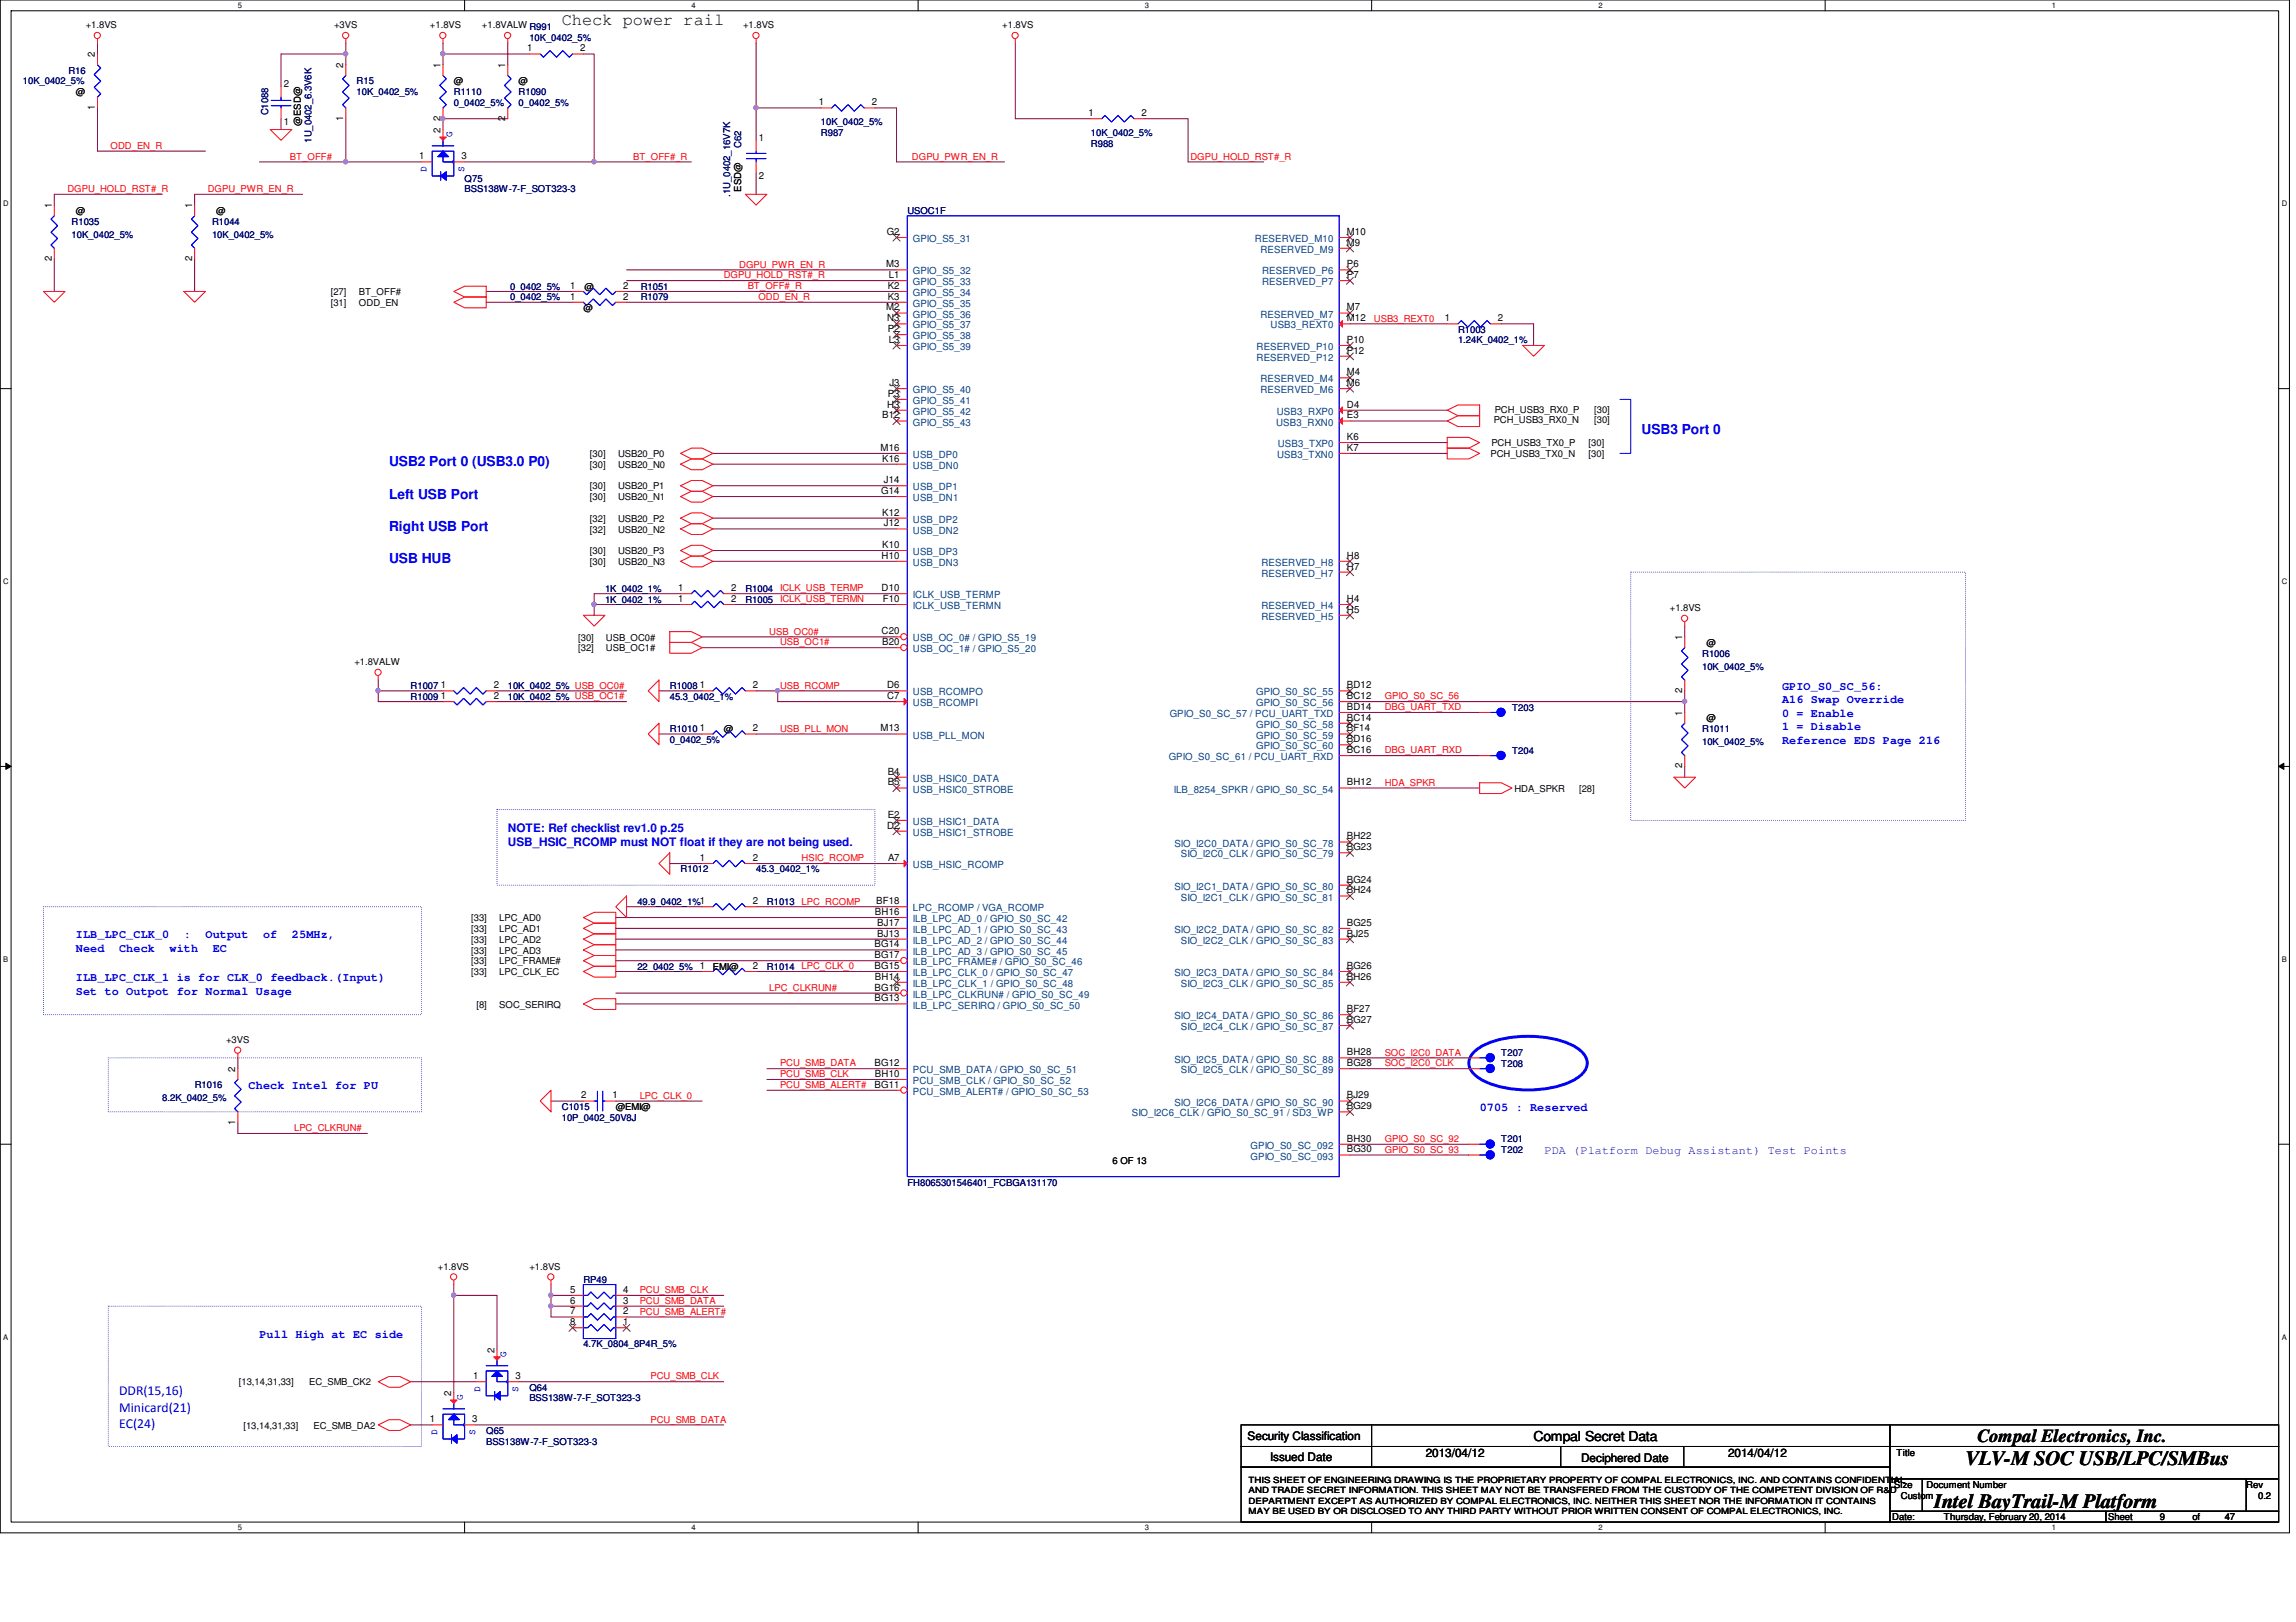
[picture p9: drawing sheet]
<svg xmlns="http://www.w3.org/2000/svg" width="297mm" height="210mm" viewBox="0 0 297 210" stroke-linecap="round" stroke-linejoin="round" font-family="sans-serif">
<defs><g id="words">
<g font-size="2.6">
<text x="254.3" y="189.6">VLV-M SOC USB/LPC/SMBus</text>
<text x="250.2" y="195.2">Intel BayTrail-M Platform</text>
</g>
<text font-size="2.4" x="255.8" y="186.6">Compal Electronics, Inc.</text>
<text font-size="2.2" x="72.7" y="3.2">Check power rail</text>
<g font-size="1.8" fill="#00f">
<text x="212.4" y="56.1">USB3 Port 0</text>
<text x="50.3" y="60.3">USB2 Port 0 (USB3.0 P0)</text>
<text x="50.3" y="64.5">Left USB Port</text>
<text x="50.3" y="68.7">Right USB Port</text>
<text x="50.3" y="72.9">USB HUB</text>
<text x="15.4" y="180.5">DDR(15,16)</text>
<text x="15.4" y="182.7">Minicard(21)</text>
<text x="15.4" y="184.8">EC(24)</text>
</g>
<text font-size="1.8" x="198.4" y="186.4">Compal Secret Data</text>
<g font-size="1.5" fill="#00f">
<text x="230.5" y="89.3">GPIO_S0_SC_56:</text>
<text x="230.5" y="91">A16 Swap Override</text>
<text x="230.5" y="92.8">0 = Enable</text>
<text x="230.5" y="94.5">1 = Disable</text>
<text x="230.5" y="96.2">Reference EDS Page 216</text>
<text x="65.7" y="107.6">NOTE: Ref checklist rev1.0 p.25</text>
<text x="65.7" y="109.5">USB_HSIC_RCOMP must NOT float if they are not being used.</text>
<text x="9.8" y="121.4">ILB_LPC_CLK_0</text>
<text x="9.8" y="123.1">Need</text>
<text x="15.4" y="123.1">Check</text>
<text x="21.9" y="123.1">with</text>
<text x="23.8" y="121.4">:</text>
<text x="26.6" y="121.4">Output</text>
<text x="27.5" y="123.1">EC</text>
<text x="34" y="121.4">of</text>
<text x="37.8" y="121.4">25MHz,</text>
<text x="9.8" y="127">ILB_LPC_CLK_1 is for CLK_0 feedback.(Input)</text>
<text x="9.8" y="128.7">Set to Outpot for Normal Usage</text>
<text x="32.2" y="141">Check Intel for PU</text>
<text x="191.4" y="143.8">0705 : Reserved</text>
<text x="199.8" y="149.3">PDA (Platform Debug Assistant) Test Points</text>
<text x="33.6" y="173.1">Pull High at EC side</text>
</g>
<g font-size="1.5">
<text x="161.4" y="186.4">Security Classification</text>
<text x="164.3" y="189">Issued Date</text>
<text x="184.4" y="188.6">2013/04/12</text>
<text x="204.6" y="189.1">Deciphered Date</text>
<text x="223.6" y="188.6">2014/04/12</text>
</g>
<g font-size="1.3">
<text x="12.3" y="7.4" transform="rotate(-90 12.3 7.4)">2</text>
<text x="36.7" y="11.3">2</text>
<text x="44.4" y="8.8" transform="rotate(-90 44.4 8.8)">2</text>
<text x="57" y="8.8" transform="rotate(-90 57 8.8)">1</text>
<text x="65.4" y="8.8" transform="rotate(-90 65.4 8.8)">1</text>
<text x="68.2" y="6.6">1</text>
<text x="75.1" y="6.6">2</text>
<text x="12.3" y="14.2" transform="rotate(-90 12.3 14.2)">1</text>
<text x="36.7" y="16.1">1</text>
<text x="44.4" y="15.6" transform="rotate(-90 44.4 15.6)">1</text>
<text x="57" y="17.2" transform="rotate(-90 57 17.2)">2</text>
<text x="57" y="15.6" transform="rotate(-90 57 15.6)">2</text>
<text x="65.4" y="15.6" transform="rotate(-90 65.4 15.6)">2</text>
<text x="105.9" y="13.6">1</text>
<text x="112.8" y="13.6">2</text>
<text x="140.8" y="15">1</text>
<text x="147.7" y="15">2</text>
<text x="54.2" y="20.6">1</text>
<text x="59.7" y="20.6">3</text>
<text x="98.2" y="18.3">1</text>
<text x="98.2" y="23.1">2</text>
<text x="6.7" y="27" transform="rotate(-90 6.7 27)">1</text>
<text x="24.8" y="27" transform="rotate(-90 24.8 27)">1</text>
<text x="6.7" y="33.8" transform="rotate(-90 6.7 33.8)">2</text>
<text x="24.8" y="33.8" transform="rotate(-90 24.8 33.8)">2</text>
<text x="114.6" y="34.6">M3</text>
<text x="114.7" y="30.4">G2</text>
<text x="115" y="36">L1</text>
<text x="174.2" y="30.4">M10</text>
<text x="174.2" y="31.8">M9</text>
<text x="174.2" y="34.6">P6</text>
<text x="174.2" y="36">P7</text>
<text x="73.8" y="37.4">1</text>
<text x="73.8" y="38.8">1</text>
<text x="80.6" y="37.4">2</text>
<text x="80.6" y="38.8">2</text>
<text x="114.6" y="40.2">M2</text>
<text x="114.8" y="41.6">N3</text>
<text x="114.8" y="37.4">K2</text>
<text x="114.8" y="38.8">K3</text>
<text x="174.2" y="41.6">M12</text>
<text x="174.2" y="40.2">M7</text>
<text x="186.9" y="41.6">1</text>
<text x="193.8" y="41.6">2</text>
<text x="114.8" y="43">P2</text>
<text x="115" y="44.4">L3</text>
<text x="174.2" y="44.4">P10</text>
<text x="174.2" y="45.8">P12</text>
<text x="114.8" y="52.7">H3</text>
<text x="114.8" y="51.4">P3</text>
<text x="115.1" y="50">J3</text>
<text x="174.2" y="52.7">D4</text>
<text x="174.2" y="48.6">M4</text>
<text x="174.2" y="50">M6</text>
<text x="113.9" y="58.3">M16</text>
<text x="114.1" y="59.7">K16</text>
<text x="114.1" y="54.1">B12</text>
<text x="174.2" y="58.3">K7</text>
<text x="174.2" y="54.1">E3</text>
<text x="174.2" y="56.9">K6</text>
<text x="114" y="63.9">G14</text>
<text x="114.3" y="62.5">J14</text>
<text x="114.1" y="66.7">K12</text>
<text x="114.1" y="70.9">K10</text>
<text x="114.3" y="68.1">J12</text>
<text x="87.8" y="76.5">1</text>
<text x="87.8" y="77.9">1</text>
<text x="94.6" y="76.5">2</text>
<text x="94.6" y="77.9">2</text>
<text x="114" y="76.5">D10</text>
<text x="114" y="72.3">H10</text>
<text x="114.2" y="77.9">F10</text>
<text x="174.2" y="73.7">H7</text>
<text x="174.2" y="72.3">H8</text>
<text x="174.2" y="77.9">H4</text>
<text x="114" y="82.1">C20</text>
<text x="114.1" y="83.5">B20</text>
<text x="174.2" y="79.3">H5</text>
<text x="217.6" y="82.8" transform="rotate(-90 217.6 82.8)">1</text>
<text x="57" y="89.1">1</text>
<text x="63.9" y="89.1">2</text>
<text x="90.5" y="89.1">1</text>
<text x="97.4" y="89.1">2</text>
<text x="114.8" y="89.1">D6</text>
<text x="174.2" y="89.1">BD12</text>
<text x="217.6" y="89.7" transform="rotate(-90 217.6 89.7)">2</text>
<text x="57" y="90.5">1</text>
<text x="63.9" y="90.5">2</text>
<text x="90.5" y="94.7">1</text>
<text x="97.4" y="94.7">2</text>
<text x="113.9" y="94.7">M13</text>
<text x="114.8" y="90.5">C7</text>
<text x="174.2" y="91.9">BD14</text>
<text x="174.2" y="90.5">BC12</text>
<text x="174.2" y="93.3">BC14</text>
<text x="174.2" y="94.7">BF14</text>
<text x="217.6" y="92.6" transform="rotate(-90 217.6 92.6)">1</text>
<text x="114.8" y="101.6">B5</text>
<text x="114.8" y="100.2">B4</text>
<text x="174.2" y="97.5">BC16</text>
<text x="174.2" y="101.6">BH12</text>
<text x="174.2" y="96.1">BD16</text>
<text x="217.6" y="99.4" transform="rotate(-90 217.6 99.4)">2</text>
<text x="114.8" y="107.2">D2</text>
<text x="114.8" y="105.8">E2</text>
<text x="90.5" y="111.4">1</text>
<text x="97.4" y="111.4">2</text>
<text x="114.9" y="111.4">A7</text>
<text x="174.2" y="110">BG23</text>
<text x="174.2" y="108.6">BH22</text>
<text x="97.4" y="117">2</text>
<text x="113.2" y="118.4">BH16</text>
<text x="113.4" y="117">BF18</text>
<text x="113.5" y="119.8">BJ17</text>
<text x="174.2" y="115.6">BH24</text>
<text x="174.2" y="114.2">BG24</text>
<text x="174.2" y="119.8">BG25</text>
<text x="90.5" y="125.4">1</text>
<text x="97.4" y="125.4">2</text>
<text x="113.2" y="125.4">BG15</text>
<text x="113.2" y="122.6">BG14</text>
<text x="113.2" y="124">BG17</text>
<text x="113.5" y="121.2">BJ13</text>
<text x="174.2" y="121.2">BJ25</text>
<text x="174.2" y="125.4">BG26</text>
<text x="113.2" y="129.6">BG13</text>
<text x="113.2" y="128.2">BG16</text>
<text x="113.2" y="126.8">BH14</text>
<text x="174.2" y="131">BF27</text>
<text x="174.2" y="126.8">BH26</text>
<text x="113.2" y="138">BG12</text>
<text x="174.2" y="136.6">BH28</text>
<text x="174.2" y="138">BG28</text>
<text x="174.2" y="132.4">BG27</text>
<text x="30.4" y="138.7" transform="rotate(-90 30.4 138.7)">2</text>
<text x="75.2" y="142.2">2</text>
<text x="79.2" y="142.2">1</text>
<text x="113.2" y="140.8">BG11</text>
<text x="113.2" y="139.4">BH10</text>
<text x="174.2" y="143.6">BG29</text>
<text x="174.2" y="142.2">BJ29</text>
<text x="30.4" y="145.5" transform="rotate(-90 30.4 145.5)">1</text>
<text x="174.2" y="147.7">BH30</text>
<text x="174.2" y="149.1">BG30</text>
<text x="73.8" y="167.3">5</text>
<text x="80.6" y="167.3">4</text>
<text x="73.8" y="171.5">8</text>
<text x="73.8" y="170.1">7</text>
<text x="73.8" y="168.7">6</text>
<text x="80.6" y="171.5">1</text>
<text x="80.6" y="170.1">2</text>
<text x="80.6" y="168.7">3</text>
<text x="61.2" y="178.5">1</text>
<text x="64" y="175" transform="rotate(-90 64 175)">2</text>
<text x="66.7" y="178.5">3</text>
<text x="55.6" y="184.1">1</text>
<text x="58.4" y="180.6" transform="rotate(-90 58.4 180.6)">2</text>
<text x="61.1" y="184.1">3</text>
</g>
<g font-size="1.3" fill="#004080">
<text x="118.1" y="31.3">GPIO_S5_31</text>
<text x="118.1" y="35.5">GPIO_S5_32</text>
<text x="162.3" y="31.3">RESERVED_M10</text>
<text x="163.1" y="32.7">RESERVED_M9</text>
<text x="163.3" y="35.5">RESERVED_P6</text>
<text x="118.1" y="36.9">GPIO_S5_33</text>
<text x="118.1" y="38.3">GPIO_S5_34</text>
<text x="118.1" y="39.7">GPIO_S5_35</text>
<text x="118.1" y="41.1">GPIO_S5_36</text>
<text x="163.1" y="41.1">RESERVED_M7</text>
<text x="163.3" y="36.9">RESERVED_P7</text>
<text x="118.1" y="42.5">GPIO_S5_37</text>
<text x="118.1" y="43.9">GPIO_S5_38</text>
<text x="118.1" y="45.3">GPIO_S5_39</text>
<text x="162.6" y="45.3">RESERVED_P10</text>
<text x="162.6" y="46.7">RESERVED_P12</text>
<text x="164.4" y="42.5">USB3_REXT0</text>
<text x="118.1" y="50.9">GPIO_S5_40</text>
<text x="118.1" y="52.3">GPIO_S5_41</text>
<text x="118.1" y="53.7">GPIO_S5_42</text>
<text x="163.1" y="49.5">RESERVED_M4</text>
<text x="163.1" y="50.9">RESERVED_M6</text>
<text x="165.2" y="53.7">USB3_RXP0</text>
<text x="118.1" y="59.3">USB_DP0</text>
<text x="118.1" y="55.1">GPIO_S5_43</text>
<text x="165.1" y="55.1">USB3_RXN0</text>
<text x="165.2" y="59.3">USB3_TXN0</text>
<text x="165.3" y="57.9">USB3_TXP0</text>
<text x="118.1" y="60.7">USB_DN0</text>
<text x="118.1" y="64.9">USB_DN1</text>
<text x="118.1" y="63.5">USB_DP1</text>
<text x="118.1" y="69">USB_DN2</text>
<text x="118.1" y="67.6">USB_DP2</text>
<text x="118.1" y="71.8">USB_DP3</text>
<text x="118.1" y="77.4">ICLK_USB_TERMP</text>
<text x="118.1" y="73.2">USB_DN3</text>
<text x="163.2" y="74.6">RESERVED_H7</text>
<text x="163.2" y="73.2">RESERVED_H8</text>
<text x="118.1" y="83">USB_OC_0# / GPIO_S5_19</text>
<text x="118.1" y="78.8">ICLK_USB_TERMN</text>
<text x="163.2" y="78.8">RESERVED_H4</text>
<text x="163.2" y="80.2">RESERVED_H5</text>
<text x="118.1" y="84.4">USB_OC_1# / GPIO_S5_20</text>
<text x="118.1" y="95.6">USB_PLL_MON</text>
<text x="118.1" y="90">USB_RCOMPO</text>
<text x="118.1" y="91.4">USB_RCOMPI</text>
<text x="151.3" y="92.8">GPIO_S0_SC_57 / PCU_UART_TXD</text>
<text x="162.5" y="90">GPIO_S0_SC_55</text>
<text x="162.5" y="91.4">GPIO_S0_SC_56</text>
<text x="162.5" y="94.2">GPIO_S0_SC_58</text>
<text x="162.5" y="95.6">GPIO_S0_SC_59</text>
<text x="118.1" y="101.2">USB_HSIC0_DATA</text>
<text x="151.2" y="98.4">GPIO_S0_SC_61 / PCU_UART_RXD</text>
<text x="162.5" y="97">GPIO_S0_SC_60</text>
<text x="118.1" y="106.8">USB_HSIC1_DATA</text>
<text x="118.1" y="102.6">USB_HSIC0_STROBE</text>
<text x="151.8" y="102.6">ILB_8254_SPKR / GPIO_S0_SC_54</text>
<text x="118.1" y="112.4">USB_HSIC_RCOMP</text>
<text x="118.1" y="108.2">USB_HSIC1_STROBE</text>
<text x="151.9" y="109.6">SIO_I2C0_DATA / GPIO_S0_SC_78</text>
<text x="152.8" y="111">SIO_I2C0_CLK / GPIO_S0_SC_79</text>
<text x="118.1" y="119.3">ILB_LPC_AD_0 / GPIO_S0_SC_42</text>
<text x="118.1" y="117.9">LPC_RCOMP / VGA_RCOMP</text>
<text x="151.9" y="115.1">SIO_I2C1_DATA / GPIO_S0_SC_80</text>
<text x="152.8" y="116.5">SIO_I2C1_CLK / GPIO_S0_SC_81</text>
<text x="118.1" y="123.5">ILB_LPC_AD_3 / GPIO_S0_SC_45</text>
<text x="118.1" y="120.7">ILB_LPC_AD_1 / GPIO_S0_SC_43</text>
<text x="118.1" y="124.9">ILB_LPC_FRAME# / GPIO_S0_SC_46</text>
<text x="118.1" y="122.1">ILB_LPC_AD_2 / GPIO_S0_SC_44</text>
<text x="151.9" y="120.7">SIO_I2C2_DATA / GPIO_S0_SC_82</text>
<text x="152.8" y="122.1">SIO_I2C2_CLK / GPIO_S0_SC_83</text>
<text x="118.1" y="130.5">ILB_LPC_SERIRQ / GPIO_S0_SC_50</text>
<text x="118.1" y="126.3">ILB_LPC_CLK_0 / GPIO_S0_SC_47</text>
<text x="118.1" y="129.1">ILB_LPC_CLKRUN# / GPIO_S0_SC_49</text>
<text x="118.1" y="127.7">ILB_LPC_CLK_1 / GPIO_S0_SC_48</text>
<text x="151.9" y="131.9">SIO_I2C4_DATA / GPIO_S0_SC_86</text>
<text x="151.9" y="126.3">SIO_I2C3_DATA / GPIO_S0_SC_84</text>
<text x="152.8" y="127.7">SIO_I2C3_CLK / GPIO_S0_SC_85</text>
<text x="151.9" y="137.5">SIO_I2C5_DATA / GPIO_S0_SC_88</text>
<text x="152.8" y="133.3">SIO_I2C4_CLK / GPIO_S0_SC_87</text>
<text x="118.1" y="141.7">PCU_SMB_ALERT# / GPIO_S0_SC_53</text>
<text x="118.1" y="140.3">PCU_SMB_CLK / GPIO_S0_SC_52</text>
<text x="118.1" y="138.9">PCU_SMB_DATA / GPIO_S0_SC_51</text>
<text x="151.9" y="143.1">SIO_I2C6_DATA / GPIO_S0_SC_90</text>
<text x="152.8" y="138.9">SIO_I2C5_CLK / GPIO_S0_SC_89</text>
<text x="146.4" y="144.5">SIO_I2C6_CLK / GPIO_S0_SC_91 / SD3_WP</text>
<text x="161.8" y="148.7">GPIO_S0_SC_092</text>
<text x="161.8" y="150.1">GPIO_S0_SC_093</text>
</g>
<g font-size="1.2">
<text x="11.1" y="3.6">+1.8VS</text>
<text x="43.2" y="3.6">+3VS</text>
<text x="55.6" y="3.6">+1.8VS</text>
<text x="62.4" y="3.6">+1.8VALW R991</text>
<text x="96.1" y="3.6">+1.8VS</text>
<text x="129.7" y="3.6">+1.8VS</text>
<text x="58.7" y="10.9">@</text>
<text x="67.1" y="10.9">@</text>
<text x="9.8" y="12.3">@</text>
<text x="38.9" y="16.3" transform="rotate(-90 38.9 16.3)">@ESD@</text>
<text x="9.8" y="27.7">@</text>
<text x="28" y="27.7">@</text>
<text x="95.9" y="24.8" transform="rotate(-90 95.9 24.8)">ESD@</text>
<text x="42.8" y="38.2">[27]</text>
<text x="42.8" y="39.6">[31]</text>
<text x="46.4" y="38.2">BT_OFF#</text>
<text x="46.4" y="39.6">ODD_EN</text>
<text x="75.5" y="40.3">@</text>
<text x="75.6" y="37.5">@</text>
<text x="193.4" y="53.4">PCH_USB3_RX0_P</text>
<text x="206.2" y="53.4">[30]</text>
<text x="76.3" y="59.1">[30]</text>
<text x="80" y="59.1">USB20_P0</text>
<text x="192.8" y="59.1">PCH_USB3_TX0_N</text>
<text x="193" y="57.7">PCH_USB3_TX0_P</text>
<text x="193.2" y="54.8">PCH_USB3_RX0_N</text>
<text x="205.5" y="57.7">[30]</text>
<text x="205.5" y="59.1">[30]</text>
<text x="206.2" y="54.8">[30]</text>
<text x="76.3" y="60.5">[30]</text>
<text x="76.3" y="64.7">[30]</text>
<text x="76.3" y="63.3">[30]</text>
<text x="80" y="60.5">USB20_N0</text>
<text x="80" y="64.7">USB20_N1</text>
<text x="80" y="63.3">USB20_P1</text>
<text x="76.3" y="67.5">[32]</text>
<text x="76.3" y="68.9">[32]</text>
<text x="76.3" y="71.7">[30]</text>
<text x="80" y="67.5">USB20_P2</text>
<text x="80" y="68.9">USB20_N2</text>
<text x="80" y="71.7">USB20_P3</text>
<text x="76.3" y="73.1">[30]</text>
<text x="80" y="73.1">USB20_N3</text>
<text x="74.8" y="82.9">[30]</text>
<text x="78.4" y="82.9">USB_OC0#</text>
<text x="216" y="79.1">+1.8VS</text>
<text x="220.8" y="83.6">@</text>
<text x="45.8" y="86.1">+1.8VALW</text>
<text x="74.8" y="84.3">[32]</text>
<text x="78.4" y="84.3">USB_OC1#</text>
<text x="93.6" y="94.7">@</text>
<text x="220.8" y="93.3">@</text>
<text x="195.9" y="102.4">HDA_SPKR</text>
<text x="204.3" y="102.4">[28]</text>
<text x="61" y="119.2">[33]</text>
<text x="64.6" y="119.2">LPC_AD0</text>
<text x="61" y="120.6">[33]</text>
<text x="61" y="122">[33]</text>
<text x="61" y="123.4">[33]</text>
<text x="61" y="124.8">[33]</text>
<text x="64.6" y="120.6">LPC_AD1</text>
<text x="64.6" y="122">LPC_AD2</text>
<text x="64.6" y="123.4">LPC_AD3</text>
<text x="64.6" y="124.8">LPC_FRAME#</text>
<text x="92.2" y="125.5">EMI@</text>
<text x="61" y="126.2">[33]</text>
<text x="61.6" y="130.4">[8]</text>
<text x="64.6" y="126.2">LPC_CLK_EC</text>
<text x="64.6" y="130.4">SOC_SERIRQ</text>
<text x="29.2" y="135">+3VS</text>
<text x="79.7" y="143.6">@EMI@</text>
<text x="143.9" y="150.6">6 OF 13</text>
<text x="56.6" y="164.3">+1.8VS</text>
<text x="68.5" y="164.3">+1.8VS</text>
<text x="30.9" y="179.3">[13,14,31,33]</text>
<text x="40" y="179.3">EC_SMB_CK2</text>
<text x="31.5" y="184.9">[13,14,31,33]</text>
<text x="40.6" y="184.9">EC_SMB_DA2</text>
<text x="245.4" y="188.5">Title</text>
<text x="244.8" y="196.7">Date:</text>
<text x="245.1" y="192.5">Size</text>
<text x="245.9" y="193.9">Custom</text>
<text x="249.2" y="192.5">Document Number</text>
<text x="251.5" y="196.7">Thursday, February 20, 2014</text>
<text x="272.7" y="196.7">Sheet</text>
<text x="279.4" y="196.7">9</text>
<text x="283.6" y="196.7">of</text>
<text x="287.8" y="196.7">47</text>
<text x="290.6" y="192.5">Rev</text>
<text x="292.1" y="193.9">0.2</text>
</g>
<g font-size="1.2" fill="#000080">
<text x="68.5" y="5.3">10K_0402_5%</text>
<text x="3" y="10.9">10K_0402_5%</text>
<text x="8.8" y="9.5">R16</text>
<text x="46.1" y="10.9">R15</text>
<text x="34.7" y="14.9" transform="rotate(-90 34.7 14.9)">C1088</text>
<text x="46.1" y="12.3">10K_0402_5%</text>
<text x="58.7" y="12.3">R1110</text>
<text x="58.7" y="13.7">0_0402_5%</text>
<text x="67.1" y="12.3">R1090</text>
<text x="67.1" y="13.7">0_0402_5%</text>
<text x="106.2" y="17.6">R987</text>
<text x="106.2" y="16.2">10K_0402_5%</text>
<text x="141.1" y="17.6">10K_0402_5%</text>
<text x="40.3" y="18.5" transform="rotate(-90 40.3 18.5)">1U_0402_6.3V6K</text>
<text x="60.1" y="23.5">Q75</text>
<text x="95.9" y="19.1" transform="rotate(-90 95.9 19.1)">C62</text>
<text x="141.1" y="19">R988</text>
<text x="9.3" y="29.1">R1035</text>
<text x="27.4" y="29.1">R1044</text>
<text x="60.1" y="24.9">BSS138W-7-F_SOT323-3</text>
<text x="94.5" y="25.4" transform="rotate(-90 94.5 25.4)">.1U_0402_16V7K</text>
<text x="117.4" y="27.7">USOC1F</text>
<text x="9.3" y="30.8">10K_0402_5%</text>
<text x="27.4" y="30.8">10K_0402_5%</text>
<text x="66" y="37.5">0_0402_5%</text>
<text x="66" y="38.9">0_0402_5%</text>
<text x="82.9" y="37.5">R1051</text>
<text x="82.9" y="38.9">R1079</text>
<text x="188.6" y="43.1">R1003</text>
<text x="188.6" y="44.4">1.24K_0402_1%</text>
<text x="78.3" y="76.6">1K_0402_1%</text>
<text x="78.3" y="78">1K_0402_1%</text>
<text x="96.4" y="76.6">R1004</text>
<text x="96.4" y="78">R1005</text>
<text x="53.1" y="89.2">R1007</text>
<text x="65.7" y="89.2">10K_0402_5% USB_OC0#</text>
<text x="86.7" y="89.2">R1008</text>
<text x="220.2" y="85">R1006</text>
<text x="220.2" y="86.7">10K_0402_5%</text>
<text x="53.1" y="90.6">R1009</text>
<text x="65.7" y="90.6">10K_0402_5% USB_OC1#</text>
<text x="86.7" y="90.6">45.3_0402_1%</text>
<text x="86.7" y="94.7">R1010</text>
<text x="195.6" y="91.9">T203</text>
<text x="220.2" y="94.7">R1011</text>
<text x="86.7" y="96.1">0_0402_5%</text>
<text x="195.6" y="97.5">T204</text>
<text x="220.2" y="96.4">10K_0402_5%</text>
<text x="88" y="112.9">R1012</text>
<text x="97.8" y="112.9">45.3_0402_1%</text>
<text x="82.5" y="117.1">49.9_0402_1%1</text>
<text x="99.2" y="117.1">R1013</text>
<text x="82.5" y="125.5">22_0402_5%</text>
<text x="99.2" y="125.5">R1014</text>
<text x="194.2" y="136.7">T207</text>
<text x="21" y="142.5">8.2K_0402_5%</text>
<text x="25.2" y="140.8">R1016</text>
<text x="72.7" y="143.6">C1015</text>
<text x="194.2" y="138">T208</text>
<text x="72.7" y="145">10P_0402_50V8J</text>
<text x="194.2" y="149.2">T202</text>
<text x="194.2" y="147.8">T201</text>
<text x="117.4" y="153.4">FH8065301546401_FCBGA131170</text>
<text x="75.5" y="166">RP49</text>
<text x="68.5" y="180">Q64</text>
<text x="75.5" y="174.4">4.7K_0804_8P4R_5%</text>
<text x="62.9" y="185.5">Q65</text>
<text x="68.5" y="181.4">BSS138W-7-F_SOT323-3</text>
<text x="62.9" y="186.9">BSS138W-7-F_SOT323-3</text>
</g>
<g font-size="1.2" fill="#00f">
<text x="58.5" y="17.7" transform="rotate(-90 58.5 17.7)">G</text>
<text x="55.2" y="22.2" transform="rotate(-90 55.2 22.2)">D</text>
<text x="60.1" y="22.2" transform="rotate(-90 60.1 22.2)">S</text>
<text x="65.5" y="175.6" transform="rotate(-90 65.5 175.6)">G</text>
<text x="56.6" y="185.7" transform="rotate(-90 56.6 185.7)">D</text>
<text x="59.9" y="181.2" transform="rotate(-90 59.9 181.2)">G</text>
<text x="61.5" y="185.7" transform="rotate(-90 61.5 185.7)">S</text>
<text x="62.1" y="180.1" transform="rotate(-90 62.1 180.1)">D</text>
<text x="67.1" y="180.1" transform="rotate(-90 67.1 180.1)">S</text>
</g>
<g font-size="1.2" fill="#f00">
<text x="14.3" y="19.3">ODD_EN_R</text>
<text x="37.5" y="20.7">BT_OFF#</text>
<text x="81.9" y="20.7">BT_OFF#_R</text>
<text x="118" y="20.7">DGPU_PWR_EN_R</text>
<text x="154" y="20.7">DGPU_HOLD_RST#_R</text>
<text x="8.7" y="24.8">DGPU_HOLD_RST#_R</text>
<text x="26.9" y="24.8">DGPU_PWR_EN_R</text>
<text x="95.6" y="34.6">DGPU_PWR_EN_R</text>
<text x="93.6" y="36">DGPU_HOLD_RST#_R</text>
<text x="96.7" y="37.4">BT_OFF#_R</text>
<text x="98.1" y="38.8">ODD_EN_R</text>
<text x="177.8" y="41.6">USB3_REXT0</text>
<text x="100.9" y="76.5">ICLK_USB_TERMP</text>
<text x="100.9" y="77.9">ICLK_USB_TERMN</text>
<text x="99.5" y="82.1">USB_OC0#</text>
<text x="100.9" y="83.5">USB_OC1#</text>
<text x="100.9" y="89.1">USB_RCOMP</text>
<text x="100.9" y="94.7">USB_PLL_MON</text>
<text x="179.2" y="90.5">GPIO_S0_SC_56</text>
<text x="179.2" y="91.9">DBG_UART_TXD</text>
<text x="179.2" y="101.7">HDA_SPKR</text>
<text x="179.2" y="97.5">DBG_UART_RXD</text>
<text x="103.7" y="111.5">HSIC_RCOMP</text>
<text x="103.7" y="117.1">LPC_RCOMP</text>
<text x="103.7" y="125.4">LPC_CLK_0</text>
<text x="99.5" y="128.2">LPC_CLKRUN#</text>
<text x="179.2" y="136.6">SOC_I2C0_DATA</text>
<text x="82.8" y="142.2">LPC_CLK_0</text>
<text x="100.9" y="139.4">PCU_SMB_CLK</text>
<text x="100.9" y="138">PCU_SMB_DATA</text>
<text x="100.9" y="140.8">PCU_SMB_ALERT#</text>
<text x="179.2" y="138">SOC_I2C0_CLK</text>
<text x="38.1" y="146.4">LPC_CLKRUN#</text>
<text x="179.2" y="147.8">GPIO_S0_SC_92</text>
<text x="179.2" y="149.2">GPIO_S0_SC_93</text>
<text x="82.8" y="167.3">PCU_SMB_CLK</text>
<text x="82.8" y="170.1">PCU_SMB_ALERT#</text>
<text x="82.8" y="168.7">PCU_SMB_DATA</text>
<text x="84.2" y="178.5">PCU_SMB_CLK</text>
<text x="84.2" y="184.1">PCU_SMB_DATA</text>
</g>
<g font-size="1.1">
<text x="161.5" y="191.9">THIS SHEET OF ENGINEERING DRAWING IS THE PROPRIETARY PROPERTY OF COMPAL ELECTRONICS, INC. AND CONTAINS CONFIDENTIAL</text>
<text x="161.5" y="193.3">AND TRADE SECRET INFORMATION. THIS SHEET MAY NOT BE TRANSFERED FROM THE CUSTODY OF THE COMPETENT DIVISION OF R&amp;D</text>
<text x="161.5" y="194.6">DEPARTMENT EXCEPT AS AUTHORIZED BY COMPAL ELECTRONICS, INC. NEITHER THIS SHEET NOR THE INFORMATION IT CONTAINS</text>
<text x="161.5" y="196">MAY BE USED BY OR DISCLOSED TO ANY THIRD PARTY WITHOUT PRIOR WRITTEN CONSENT OF COMPAL ELECTRONICS, INC.</text>
</g>
<g font-size="1">
<text x="30.8" y="1.1">5</text>
<text x="89.4" y="1.1">4</text>
<text x="148.1" y="1.1">3</text>
<text x="206.8" y="1.1">2</text>
<text x="265.5" y="1.1">1</text>
<text x=".4" y="26.7">D</text>
<text x="295.2" y="26.7">D</text>
<text x=".4" y="75.6">C</text>
<text x="295.2" y="75.6">C</text>
<text x=".4" y="124.5">B</text>
<text x="295.2" y="124.5">B</text>
<text x=".4" y="173.4">A</text>
<text x="295.2" y="173.4">A</text>
<text x="30.8" y="198">5</text>
<text x="89.4" y="198">4</text>
<text x="148.1" y="198">3</text>
<text x="206.8" y="198">2</text>
<text x="265.5" y="198">1</text>
</g>
</g></defs>
<path d="M0 0h296.2v198.4h-296.2zM1.4 1.4h293.4v195.6h-293.4z" fill="none" stroke="#000" stroke-width=".13"/>
<g fill="#fff">
<path d="M30.8 .2h.5v1.1h-.5z"/>
<path d="M30.8 197.1h.5v1.1h-.5z"/>
</g>
<path d="M60.1 0v1.4M60.1 197v1.4" fill="none" stroke="#000" stroke-width=".13"/>
<g fill="#fff">
<path d="M89.4 .2h.6v1.1h-.6z"/>
<path d="M89.4 197.1h.6v1.1h-.6z"/>
</g>
<path d="M118.8 0v1.4M118.8 197v1.4" fill="none" stroke="#000" stroke-width=".13"/>
<g fill="#fff">
<path d="M148.1 .2h.6v1.1h-.6z"/>
<path d="M148.1 197.1h.6v1.1h-.6z"/>
</g>
<path d="M177.5 0v1.4M177.5 197v1.4" fill="none" stroke="#000" stroke-width=".13"/>
<g fill="#fff">
<path d="M206.8 .2h.5v1.1h-.5z"/>
<path d="M206.8 197.1h.5v1.1h-.5z"/>
</g>
<path d="M236.1 0v1.4M236.1 197v1.4" fill="none" stroke="#000" stroke-width=".13"/>
<g fill="#fff">
<path d="M265.5 .2h.5v1.1h-.5z"/>
<path d="M265.5 197.1h.5v1.1h-.5z"/>
<path d="M.4 25.8h.7v1.1h-.7z"/>
<path d="M295.2 25.8h.7v1.1h-.7z"/>
<path d="M.4 74.7h.7v1.1h-.7z"/>
<path d="M295.2 74.7h.7v1.1h-.7z"/>
</g>
<path d="M0 50.3h1.4M294.8 50.3h1.4" fill="none" stroke="#000" stroke-width=".13"/>
<g fill="#fff">
<path d="M.4 123.6h.7v1.1h-.7z"/>
<path d="M295.2 123.6h.6v1.1h-.6z"/>
</g>
<path d="M0 99.2h1.4M.8 98.8l.6 .4-.6 .4zM294.8 99.2l.7-.4v.8zM294.8 99.2h1.4" fill="none" stroke="#000" stroke-width=".13"/>
<path d="M.8 98.8l.6 .4-.6 .4zM294.8 99.2l.7-.4v.8z" fill="#000"/>
<g fill="#fff">
<path d="M.4 172.5h.7v1.1h-.7z"/>
<path d="M295.2 172.5h.6v1.1h-.6z"/>
</g>
<path d="M0 148.1h1.4M294.8 148.1h1.4" fill="none" stroke="#000" stroke-width=".13"/>
<path d="M209.6 51.7h1.4v7h-1.4" fill="none" stroke="#00f" stroke-width=".13"/>
<path d="M211 74h43.3v32.2h-43.3zM5.6 117.3h48.9v14h-48.9zM64.3 104.8h48.9v9.7h-48.9zM14 136.9h40.5v7h-40.5zM14 169h40.5v18.2h-40.5z" fill="none" stroke="#00f" stroke-width=".13" stroke-dasharray="0 .3"/>
<path d="M190.9 136a9.9 9.9 0 0 1 5.5-1.8 13.6 13.6 0 0 1 7.5 1.3 2.36 2.36 0 0 1 1.3 2.6 3.8 3.8 0 0 1-2.1 1.9 14.9 14.9 0 0 1-10.8 0 3.8 3.8 0 0 1-2.2-1.9 1.95 1.95 0 0 1 .8-2.1z" fill="none" stroke="#00f" stroke-width=".38"/>
<g fill="none" stroke="#800040" stroke-width=".13">
<path d="M92.2 58.7h23.8M174.7 54.5h12.5M174.7 53.1h12.5M174.7 58.7h12.5M174.7 57.3h12.5M92.2 60.1h23.8M92.2 64.3h23.8M92.2 62.9h23.8M92.2 68.5h23.8M92.2 67.1h23.8M92.2 72.6h23.8M92.2 71.2h23.8"/>
<path d="M85.3 89.4h5.5M90.8 82.4h25.2M90.8 83.8h25.2M116 89.4h-15.4v1.4h15.4M79.7 118.7h36.3M79.7 120.1h36.3M79.7 121.5h36.3M79.7 122.9h36.3M79.7 124.3h36.3"/>
</g>
<circle cx="100.6" cy="89.4" r=".29" fill="#f0f"/>
<circle cx="100.6" cy="89.4" r=".29" fill="none" stroke="#f0f" stroke-width=".13"/>
<path d="M174.7 41.9h12.5M194.2 41.9h4.2v2.8M76.9 76.8h11.1M76.9 78.2v1.4M97.8 89.4h2.8M81.1 117.3h9.7M97.8 117.3h18.2M79.7 125.7h11.1M97.8 125.7h18.2" fill="none" stroke="#800040" stroke-width=".13"/>
<circle cx="76.8" cy="78.2" r=".29" fill="#f0f"/>
<circle cx="76.8" cy="78.2" r=".29" fill="none" stroke="#f0f" stroke-width=".13"/>
<path d="M76.9 76.8v1.4h11.1M95 76.8h21M95 78.2h21M174.7 90.8h43.3M174.7 102h16.7M79.7 129.9h36.3M99.2 139.7h16.8M99.2 138.3h16.8M99.2 141.1h16.8" fill="none" stroke="#800040" stroke-width=".13"/>
<circle cx="217.9" cy="90.8" r=".29" fill="#f0f"/>
<circle cx="217.9" cy="90.8" r=".29" fill="none" stroke="#f0f" stroke-width=".13"/>
<path d="M48.9 88v1.4h8.4M64.3 89.4h16.8M64.3 90.8h16.8M85.3 95h5.5M97.8 95h18.2M218 99.2v1.4M218 90.8v1.4M218 81v1.4" fill="none" stroke="#800040" stroke-width=".13"/>
<circle cx="48.9" cy="89.4" r=".29" fill="#f0f"/>
<circle cx="48.9" cy="89.4" r=".29" fill="none" stroke="#f0f" stroke-width=".13"/>
<path d="M48.9 89.4v1.4h8.4M174.7 92.2h16.7M174.7 97.8h16.7M218 89.4v1.4M86.6 111.8h4.2M97.8 111.8h18.2M71.3 167.6h2.8M81.1 170.4h12.5" fill="none" stroke="#800040" stroke-width=".13"/>
<circle cx="71.3" cy="167.6" r=".29" fill="#f0f"/>
<circle cx="71.3" cy="167.6" r=".29" fill="none" stroke="#f0f" stroke-width=".13"/>
<path d="M79.7 128.5h36.3M71.3 142.5h4.2M79.7 142.5h11.1M53.1 178.8h8.4M58.7 166.2v1.4M58.7 167.6v12.6M58.7 167.6h5.6v7M71.3 166.2v1.4M53.1 184.4h2.8" fill="none" stroke="#800040" stroke-width=".13"/>
<circle cx="58.7" cy="167.6" r=".29" fill="#f0f"/>
<circle cx="58.7" cy="167.6" r=".29" fill="none" stroke="#f0f" stroke-width=".13"/>
<path d="M67.1 178.8h26.5M71.3 167.6v1.4h2.8M61.5 184.4h32.1" fill="none" stroke="#800040" stroke-width=".13"/>
<circle cx="71.3" cy="169" r=".29" fill="#f0f"/>
<circle cx="71.3" cy="169" r=".29" fill="none" stroke="#f0f" stroke-width=".13"/>
<g fill="none" stroke="#800040" stroke-width=".13">
<path d="M97.8 5.6v8.4M113.2 14h2.8M7 33.5v4.2M21 25.1h-14v1.4M25.2 33.5v4.2M39.2 25.1h-14v1.4M81.1 34.9h34.9M81.1 36.3h34.9M30.8 136.9v1.4M174.7 138.3h15.3M174.7 136.9h15.3M30.8 145.3v1.4h16.7"/>
<path d="M174.7 148.1h15.3M174.7 149.5h15.3M71.3 169v1.4h2.8M81.1 169h12.5M81.1 167.6h12.5"/>
</g>
<circle cx="97.8" cy="13.9" r=".29" fill="#f0f"/>
<circle cx="97.8" cy="13.9" r=".29" fill="none" stroke="#f0f" stroke-width=".13"/>
<path d="M97.8 14h8.4M116 14v7h14M131.4 5.6v9.8h9.7M148.1 15.4h5.6v5.6h9.8M44.7 21h9.8M62.9 37.7h11.2M62.9 39.1h11.2M81.1 37.7h34.9M81.1 39.1h34.9" fill="none" stroke="#800040" stroke-width=".13"/>
<circle cx="44.7" cy="20.9" r=".29" fill="#f0f"/>
<circle cx="44.7" cy="20.9" r=".29" fill="none" stroke="#f0f" stroke-width=".13"/>
<path d="M76.9 21h12.5" fill="none" stroke="#800040" stroke-width=".13"/>
<circle cx="76.8" cy="20.9" r=".29" fill="#f0f"/>
<circle cx="76.8" cy="20.9" r=".29" fill="none" stroke="#f0f" stroke-width=".13"/>
<path d="M12.6 5.6v1.4M12.6 14v5.6h14M36.4 7h8.3v1.4M44.7 15.4v5.6h-11.1M97.8 14v4.2M97.8 22.4v2.7" fill="none" stroke="#800040" stroke-width=".13"/>
<circle cx="44.7" cy="7" r=".29" fill="#f0f"/>
<circle cx="44.7" cy="7" r=".29" fill="none" stroke="#f0f" stroke-width=".13"/>
<path d="M36.4 7v4.2M36.4 15.4v1.4M44.7 5.6v1.4M57.3 5.6v1.4h11.2" fill="none" stroke="#800040" stroke-width=".13"/>
<circle cx="57.3" cy="7" r=".29" fill="#f0f"/>
<circle cx="57.3" cy="7" r=".29" fill="none" stroke="#f0f" stroke-width=".13"/>
<path d="M57.3 7v1.4M57.3 15.4h8.4" fill="none" stroke="#800040" stroke-width=".13"/>
<circle cx="57.3" cy="15.3" r=".29" fill="#f0f"/>
<circle cx="57.3" cy="15.3" r=".29" fill="none" stroke="#f0f" stroke-width=".13"/>
<path d="M57.3 15.4v1.4M65.7 5.6v2.8M75.5 7h1.4v14h-16.8" fill="none" stroke="#800040" stroke-width=".13"/>
<g fill="none" stroke="#f00" stroke-width=".13">
<path d="M12.6 5v.6M35 16.8h2.8l-1.4 1.4zM44.7 5v.6M57.3 5v.6M65.7 5v.6M97.8 5v.6M131.4 5v.6M5.6 37.7h2.8l-1.4 1.4zM23.8 37.7h2.8l-1.4 1.4zM58.7 37.7l1.4-.7h2.8v1.4h-2.8zM58.7 39.1l1.4-.7h2.8v1.4h-2.8zM96.4 25.1h2.8l-1.4 1.4z"/>
<path d="M88 58.7l1.4-.7h1.4l1.4 .7-1.4 .7h-1.4zM187.2 56.6h2.8l1.4 .7-1.4 .7h-2.8zM187.2 58h2.8l1.4 .7-1.4 .7h-2.8zM187.2 53.1l1.4-.7h2.8v1.4h-2.8zM187.2 54.5l1.4-.7h2.8v1.4h-2.8zM197 44.7h2.8l-1.4 1.4zM75.5 79.6h2.8l-1.4 1.4zM88 60.1l1.4-.7h1.4l1.4 .7-1.4 .7h-1.4zM88 64.3l1.4-.7h1.4l1.4 .7-1.4 .7h-1.4zM88 62.9l1.4-.7h1.4l1.4 .7-1.4 .7h-1.4zM88 67.1l1.4-.7h1.4l1.4 .7-1.4 .7h-1.4zM88 68.5l1.4-.7h1.4l1.4 .7-1.4 .7h-1.4z"/>
<path d="M88 71.2l1.4-.6h1.4l1.4 .6-1.4 .8h-1.4zM88 72.6l1.4-.6h1.4l1.4 .6-1.4 .8h-1.4zM48.9 87.5v.5M85.3 88v2.8l-1.4-1.4zM85.3 93.6v2.8l-1.4-1.4zM86.6 81.7h2.8l1.4 .7-1.4 .7h-2.8zM86.6 83.1h2.8l1.4 .7-1.4 .7h-2.8zM218 80.5v.5M75.5 118.7l1.4-.6h2.8v1.4h-2.8zM81.1 115.9v2.8l-1.4-1.4zM86.6 110.4v2.8l-1.3-1.4zM191.4 101.3h2.8l1.4 .7-1.4 .7h-2.8z"/>
<path d="M216.6 100.6h2.8l-1.4 1.4zM30.8 136.4v.5M75.5 120.1l1.4-.6h2.8v1.4h-2.8zM75.5 121.5l1.4-.6h2.8v1.4h-2.8zM75.5 122.9l1.4-.6h2.8v1.4h-2.8zM75.5 124.3l1.4-.6h2.8v1.3h-2.8zM75.5 125.7l1.4-.7h2.8v1.4h-2.8zM75.5 129.9l1.4-.7h2.8v1.4h-2.8zM69.9 142.5l1.4-1.4v2.8zM48.9 178.8l1.4-.7h1.4l1.4 .7-1.4 .7h-1.4zM58.7 165.7v.5M71.3 165.7v.5"/>
<path d="M48.9 184.4l1.4-.7h1.4l1.4 .7-1.4 .7h-1.4z"/>
<circle cx="12.6" cy="4.6" r=".4"/>
<circle cx="44.7" cy="4.6" r=".4"/>
<circle cx="57.3" cy="4.6" r=".4"/>
<circle cx="65.7" cy="4.6" r=".4"/>
<circle cx="97.8" cy="4.6" r=".4"/>
<circle cx="131.3" cy="4.6" r=".4"/>
<circle cx="48.9" cy="87" r=".4"/>
<circle cx="217.9" cy="80" r=".4"/>
<circle cx="30.7" cy="135.9" r=".4"/>
<circle cx="58.7" cy="165.2" r=".4"/>
<circle cx="71.3" cy="165.2" r=".4"/>
</g>
<g fill="none" stroke="#000" stroke-width=".13">
<path d="M160.6 184.4h83.9v2.8h-83.9zM160.6 187.2h83.9v2.7h-83.9zM160.6 189.9h83.9v7.1h-83.9zM177.5 184.4v5.5M201.9 187.2v2.7M217.8 187.2v2.7M244.5 184.4h50.3v2.8h-50.3zM244.5 187.2h50.3v4.2h-50.3zM244.5 191.4h4.2v4.2h-4.2zM244.5 195.6h27.9v1.4h-27.9zM248.7 191.4h41.9v4.2h-41.9zM272.4 195.6h22.4v1.4h-22.4z"/>
<path d="M290.6 191.4h4.2v4.2h-4.2z"/>
</g>
<path d="M64.3 177.4l.7 .7h-1.4z" fill="#00f"/>
<path d="M64.3 177.4l.7 .7h-1.4z" fill="none" stroke="#00f" stroke-width=".13"/>
<path d="M64 180.6l.7-.5v1.1z" fill="#00f"/>
<path d="M62.9 176.7h2.8M64.3 178.1v.7h1.4v-1.4h-2.8v3.2h1.1M64.3 176v.7M65.7 178.7h-.1v.2h.1v-.1v1.8h-1M64 180.1v1.1M64 180.6l.7-.5v1.1z" fill="none" stroke="#00f" stroke-width=".13"/>
<path d="M64.3 177.4l.7 .7h-1.4z" fill="#00f"/>
<path d="M64.3 177.4l.7 .7h-1.4z" fill="none" stroke="#00f" stroke-width=".13"/>
<path d="M64 180.6l.7-.5v1.1z" fill="#00f"/>
<path d="M62.9 176.7h2.8M64.3 178.1v.7h1.4v-1.4h-2.8v3.2h1.1M64.3 176v.7M65.7 178.7h-.1v.2h.1v-.1v1.8h-1M64 180.1v1.1M64 180.6l.7-.5v1.1z" fill="none" stroke="#00f" stroke-width=".13"/>
<path d="M61.5 178.8h1.4" fill="none" stroke="#f00" stroke-width=".13"/>
<path d="M63.9 175.6h.8l-.4 .4z" fill="#f00"/>
<path d="M63.9 175.6h.8l-.4 .4zM64.3 174.6v1.4M65.7 178.8h1.4" fill="none" stroke="#f00" stroke-width=".13"/>
<path d="M57.3 19.6l.7 .7h-1.4z" fill="#00f"/>
<path d="M57.3 19.6l.7 .7h-1.4z" fill="none" stroke="#00f" stroke-width=".13"/>
<path d="M57 22.8l.7-.6v1.1z" fill="#00f"/>
<path d="M55.9 18.9h2.8M57.3 18.2v.7M57 22.2v1.1M57 22.8l.7-.6v1.1zM57.3 20.3v.7h1.4v-1.4h-2.8v3.2h1.1M58.7 20.8h-.1v.3h.1v-.1v1.8h-1" fill="none" stroke="#00f" stroke-width=".13"/>
<path d="M57.3 19.6l.7 .7h-1.4z" fill="#00f"/>
<path d="M57.3 19.6l.7 .7h-1.4z" fill="none" stroke="#00f" stroke-width=".13"/>
<path d="M57 22.8l.7-.6v1.1z" fill="#00f"/>
<path d="M55.9 18.9h2.8M57.3 18.2v.7M57 22.2v1.1M57 22.8l.7-.6v1.1zM57.3 20.3v.7h1.4v-1.4h-2.8v3.2h1.1M58.7 20.8h-.1v.3h.1v-.1v1.8h-1" fill="none" stroke="#00f" stroke-width=".13"/>
<path d="M54.5 21h1.4" fill="none" stroke="#f00" stroke-width=".13"/>
<path d="M56.9 17.7h.8l-.4 .5z" fill="#f00"/>
<path d="M56.9 17.7h.8l-.4 .5zM57.3 16.8v1.4M58.7 21h1.4M90.8 111.8h1.4M96.4 111.8h1.4" fill="none" stroke="#f00" stroke-width=".13"/>
<path d="M92.2 111.8l.5-.5 .8 .9 .9-.9 .8 .9 .8-.9 .4 .5" fill="none" stroke="#00f" stroke-width=".13"/>
<circle cx="194.2" cy="92.2" r=".54" fill="#00f"/>
<g fill="none" stroke="#00f" stroke-width=".13">
<path d="M192.8 92.2h.9"/>
<circle cx="194.2" cy="92.2" r=".54"/>
</g>
<circle cx="194.2" cy="92.2" r=".54" fill="#00f"/>
<g fill="none" stroke="#00f" stroke-width=".13">
<path d="M57.3 9.8l.4 .4-.8 .8 .8 .9-.8 .8 .8 .8-.4 .5M65.7 9.8l.4 .4-.8 .8 .8 .9-.8 .8 .8 .8-.4 .5M96.6 19.9h2.5M97.8 19.6v.3M7 27.9l-.4 .5 .8 .8-.8 .9 .8 .8-.8 .8 .4 .4M75.5 37.7l.4 .4 .8-.8 .9 .8 .8-.8 .8 .8 .5-.4M96.6 20.5h2.5M97.8 20.5v.5M92.2 89.4l.5-.4 .8 .8 .9-.8 .8 .8 .8-.8 .4 .4M192.8 92.2h.9M218 93.6l-.5 .4 .9 .9-.9 .8 .9 .8-.9 .9 .5 .4M75.5 166.2h4.2v7h-4.2z"/>
<path d="M75.5 170.4h.5l.4-.4 .9 .9 .8-.9 .9 .9 .4-.5h.3M75.5 167.6h.5l.4-.4 .9 .9 .8-.9 .9 .9 .4-.5h.3M75.5 171.8h.5l.4-.4 .9 .8 .8-.8 .9 .8 .4-.4h.3M75.5 169h.5l.4-.4 .9 .9 .8-.9 .9 .9 .4-.5h.3M79.1 172.1l-.1 .1M79.1 170.7l-.1 .2M79.1 169.3l-.1 .2"/>
<circle cx="194.2" cy="92.2" r=".54"/>
</g>
<g fill="none" stroke="#f00" stroke-width=".13">
<path d="M57.3 8.4v1.4M57.3 14v1.4M65.7 8.4v1.4M65.7 14v1.4M97.8 18.2v1.4M7 26.5v1.4M7 32.1v1.4M74.1 37.7h1.4M79.7 37.7h1.4M97.8 21v1.4M90.8 89.4h1.4M96.4 89.4h1.4"/>
<path d="M191.4 92.2h1.4M218 92.2v1.4M218 97.8v1.4M74.1 171.8h1.4M74.1 170.4h1.4M74.1 169h1.4M74.1 167.6h1.4M79.7 171.8h1.4M79.7 170.4h1.4M79.7 169h1.4M79.7 167.6h1.4"/>
</g>
<path d="M73.7 171.4l.8 .9M74.5 171.4l-.9 .9M80.6 171.4l.9 .9M81.5 171.4l-.9 .9" fill="none" stroke="#804000" stroke-width=".13"/>
<circle cx="194.2" cy="97.8" r=".54" fill="#00f"/>
<g fill="none" stroke="#00f" stroke-width=".13">
<path d="M192.8 97.8h.9"/>
<circle cx="194.2" cy="97.8" r=".54"/>
</g>
<circle cx="194.2" cy="97.8" r=".54" fill="#00f"/>
<g fill="none" stroke="#00f" stroke-width=".13">
<path d="M142.5 15.4l.5-.5 .8 .9 .8-.9 .8 .9 .9-.9 .4 .5M75.5 39.1l.4 .4 .8-.8 .9 .8 .8-.8 .8 .8 .5-.4M192.8 97.8h.9M76.9 142.5h.4M77.3 141.2v2.6M78 141.2v2.6M78 142.5h.3"/>
<circle cx="194.2" cy="97.8" r=".54"/>
</g>
<path d="M141.1 15.4h1.4M146.7 15.4h1.4M74.1 39.1h1.4M79.7 39.1h1.4M191.4 97.8h1.4M75.5 142.5h1.4M78.3 142.5h1.4" fill="none" stroke="#f00" stroke-width=".13"/>
<circle cx="192.8" cy="138.3" r=".54" fill="#00f"/>
<g fill="none" stroke="#00f" stroke-width=".13">
<path d="M191.4 138.3h.9"/>
<circle cx="192.8" cy="138.3" r=".54"/>
</g>
<circle cx="192.8" cy="138.3" r=".54" fill="#00f"/>
<g fill="none" stroke="#00f" stroke-width=".13">
<path d="M89.4 76.8l.5-.4 .8 .9 .9-.9 .8 .9 .8-.9 .4 .4M191.4 138.3h.9"/>
<circle cx="192.8" cy="138.3" r=".54"/>
</g>
<path d="M88 76.8h1.4M93.6 76.8h1.4M190 138.3h1.4" fill="none" stroke="#f00" stroke-width=".13"/>
<circle cx="192.8" cy="149.4" r=".54" fill="#00f"/>
<g fill="none" stroke="#00f" stroke-width=".13">
<path d="M191.4 149.5h.9"/>
<circle cx="192.8" cy="149.4" r=".54"/>
</g>
<circle cx="192.8" cy="149.4" r=".54" fill="#00f"/>
<g fill="none" stroke="#00f" stroke-width=".13">
<path d="M35.1 13h2.5M35.1 13.7h2.5M36.4 13.7v.3M36.4 12.6v.4M69.9 7l.4 .4 .9-.8 .8 .8 .8-.8 .9 .8 .4-.4M188.6 41.9l.4-.4 .9 .8 .8-.8 .8 .8 .9-.8 .4 .4M58.7 89.4l.4 .4 .9-.8 .8 .8 .8-.8 .9 .8 .4-.4M218 83.8l-.5 .4 .9 .9-.9 .8 .9 .8-.9 .9 .5 .4M30.8 139.7l-.5 .4 .9 .9-.9 .8 .9 .8-.9 .9 .5 .4M191.4 149.5h.9"/>
<circle cx="192.8" cy="149.4" r=".54"/>
</g>
<g fill="none" stroke="#f00" stroke-width=".13">
<path d="M36.4 14v1.4M36.4 11.2v1.4M68.5 7h1.4M74.1 7h1.4M187.2 41.9h1.4M192.8 41.9h1.4M57.3 89.4h1.4M62.9 89.4h1.4M218 82.4v1.4M218 88v1.4M30.8 138.3v1.4M30.8 143.9v1.4"/>
<path d="M190 149.5h1.4"/>
</g>
<path d="M58.7 183l.7 .7h-1.4z" fill="#00f"/>
<path d="M58.7 183l.7 .7h-1.4z" fill="none" stroke="#00f" stroke-width=".13"/>
<path d="M58.4 186.2l.7-.5v1.1z" fill="#00f"/>
<path d="M57.3 182.3h2.8M58.4 185.7v1.1M58.4 186.2l.7-.5v1.1zM58.7 183.7v.7h1.4v-1.4h-2.8v3.2h1.1M58.7 181.6v.7M60.1 184.3h-.1v.2h.1v-.1v1.8h-1" fill="none" stroke="#00f" stroke-width=".13"/>
<path d="M58.7 183l.7 .7h-1.4z" fill="#00f"/>
<path d="M58.7 183l.7 .7h-1.4z" fill="none" stroke="#00f" stroke-width=".13"/>
<path d="M58.4 186.2l.7-.5v1.1z" fill="#00f"/>
<path d="M57.3 182.3h2.8M58.4 185.7v1.1M58.4 186.2l.7-.5v1.1zM58.7 183.7v.7h1.4v-1.4h-2.8v3.2h1.1M58.7 181.6v.7M60.1 184.3h-.1v.2h.1v-.1v1.8h-1" fill="none" stroke="#00f" stroke-width=".13"/>
<path d="M55.9 184.4h1.4" fill="none" stroke="#f00" stroke-width=".13"/>
<path d="M58.3 181.2h.8l-.4 .4z" fill="#f00"/>
<path d="M173.3 136.9h1.4M173.3 138.3h1.4M58.3 181.2h.8l-.4 .4zM58.7 180.2v1.4M60.1 184.4h1.4" fill="none" stroke="#f00" stroke-width=".13"/>
<path d="M117.4 27.9h55.9v124.4h-55.9z" fill="none" stroke="#00f" stroke-width=".13"/>
<circle cx="116.9" cy="141.1" r=".4" fill="#fff"/>
<g fill="none" stroke="#f00" stroke-width=".13">
<path d="M116 139.7h1.4M116 138.3h1.4M116 129.9h1.4M116 125.7h1.4M116 122.9h1.4M116 120.1h1.4M116 141.1h.5"/>
<circle cx="116.9" cy="141.1" r=".4"/>
</g>
<circle cx="116.9" cy="128.5" r=".4" fill="#fff"/>
<g fill="none" stroke="#f00" stroke-width=".13">
<path d="M116 128.5h.5M116 127.1h1.4"/>
<circle cx="116.9" cy="128.5" r=".4"/>
</g>
<path d="M115.6 126.7l.9 .9M116.4 126.7l-.9 .9" fill="none" stroke="#804000" stroke-width=".13"/>
<circle cx="116.9" cy="124.3" r=".4" fill="#fff"/>
<g fill="none" stroke="#f00" stroke-width=".13">
<path d="M116 118.7h1.4M116 124.3h.5M116 121.5h1.4"/>
<circle cx="116.9" cy="124.3" r=".4"/>
</g>
<path d="M117 111.3l.4 .5-.4 .4z" fill="#f00"/>
<path d="M116 95h1.4M116 89.4h1.4M116 111.8h1.4M116 107.6h1.4M116 106.2h1.4M116 102h1.4M116 100.6h1.4M117 111.3l.4 .5-.4 .4zM173.3 110.4h1.4M173.3 109h1.4" fill="none" stroke="#f00" stroke-width=".13"/>
<path d="M115.6 107.1l.9 .9M115.6 105.7l.9 .9M115.6 101.6l.9 .8M115.6 100.2l.9 .8M116.4 107.1l-.9 .9M116.4 105.7l-.9 .9M116.4 101.6l-.9 .8M116.4 100.2l-.9 .8M174.2 109.9l.9 .9M174.2 108.5l.9 .9M175.1 109.9l-.9 .9M175.1 108.5l-.9 .9" fill="none" stroke="#804000" stroke-width=".13"/>
<path d="M117 90.4l.4 .4-.4 .4z" fill="#f00"/>
<path d="M116 90.8h1.4M117 90.4l.4 .4-.4 .4z" fill="none" stroke="#f00" stroke-width=".13"/>
<circle cx="116.9" cy="82.4" r=".4" fill="#fff"/>
<g fill="none" stroke="#f00" stroke-width=".13">
<path d="M116 82.4h.5"/>
<circle cx="116.9" cy="82.4" r=".4"/>
</g>
<circle cx="116.9" cy="83.8" r=".4" fill="#fff"/>
<g fill="none" stroke="#f00" stroke-width=".13">
<path d="M116 30.7h1.4M116 34.9h1.4M116 36.3h1.4M116 37.7h1.4M116 39.1h1.4M173.3 32.1h1.4M173.3 30.7h1.4M173.3 34.9h1.4M173.3 36.3h1.4M116 58.7h1.4M116 40.5h1.4M116 41.9h1.4"/>
<path d="M116 43.3h1.4M116 44.7h1.4M116 50.3h1.4M116 51.7h1.4M116 53.1h1.4M116 54.5h1.4M173.3 48.9h1.4M173.3 50.3h1.4M173.3 40.5h1.4M173.3 44.7h1.4M173.3 46.1h1.4M116 76.8h1.4"/>
<path d="M116 78.2h1.4M116 60.1h1.4M116 64.3h1.4M116 68.5h1.4M116 72.6h1.4M116 62.9h1.4M116 67.1h1.4M116 71.2h1.4M173.3 74h1.4M173.3 72.6h1.4M173.3 78.2h1.4M173.3 79.6h1.4"/>
<path d="M116 83.8h.5M173.3 89.4h1.4M173.3 90.8h1.4M173.3 92.2h1.4M173.3 93.6h1.4M173.3 95h1.4M173.3 96.4h1.4M173.3 97.8h1.4M116 117.3h1.4M173.3 115.9h1.4M173.3 114.5h1.4M173.3 102h1.4"/>
<path d="M173.3 120.1h1.4M173.3 121.5h1.4M173.3 132.7h1.4M173.3 131.3h1.4M173.3 127.1h1.4M173.3 125.7h1.4M173.3 143.9h1.4M173.3 142.5h1.4M173.3 148.1h1.4M173.3 149.5h1.4"/>
<circle cx="116.9" cy="83.8" r=".4"/>
</g>
<g fill="none" stroke="#804000" stroke-width=".13">
<path d="M115.6 30.3l.9 .9M116.4 30.3l-.9 .9M174.2 31.7l.9 .9M174.2 30.3l.9 .9M174.2 34.5l.9 .9M174.2 35.9l.9 .9M175.1 31.7l-.9 .9M175.1 30.3l-.9 .9M175.1 34.5l-.9 .9M175.1 35.9l-.9 .9M115.6 40.1l.9 .9M115.6 41.5l.9 .9"/>
<path d="M115.6 42.9l.9 .9M115.6 44.3l.9 .9M115.6 49.9l.9 .9M115.6 51.3l.9 .9M115.6 52.7l.9 .8M115.6 54.1l.9 .8M116.4 40.1l-.9 .9M116.4 41.5l-.9 .9M116.4 42.9l-.9 .9M116.4 44.3l-.9 .9M116.4 49.9l-.9 .9M116.4 51.3l-.9 .9"/>
<path d="M116.4 52.7l-.9 .8M116.4 54.1l-.9 .8M174.2 48.5l.9 .9M174.2 49.9l.9 .9M174.2 40.1l.9 .9M174.2 44.3l.9 .9M174.2 45.7l.9 .9M175.1 48.5l-.9 .9M175.1 49.9l-.9 .9M175.1 40.1l-.9 .9M175.1 44.3l-.9 .9M175.1 45.7l-.9 .9"/>
<path d="M174.2 73.6l.9 .9M174.2 72.2l.9 .9M174.2 77.8l.9 .9M174.2 79.2l.9 .9M175.1 73.6l-.9 .9M175.1 72.2l-.9 .9M175.1 77.8l-.9 .9M175.1 79.2l-.9 .9M174.2 89l.9 .9M174.2 93.2l.9 .9M174.2 94.6l.9 .9M174.2 96l.9 .9"/>
<path d="M175.1 89l-.9 .9M175.1 93.2l-.9 .9M175.1 94.6l-.9 .9M175.1 96l-.9 .9M174.2 115.5l.9 .9M174.2 114.1l.9 .9M175.1 115.5l-.9 .9M175.1 114.1l-.9 .9M174.2 121.1l.9 .9M174.2 132.3l.9 .9M174.2 130.9l.9 .9M174.2 126.7l.9 .9"/>
<path d="M174.2 125.3l.9 .9M175.1 121.1l-.9 .9M175.1 132.3l-.9 .9M175.1 130.9l-.9 .9M175.1 126.7l-.9 .9M175.1 125.3l-.9 .9M174.2 143.5l.9 .9M174.2 142.1l.9 .9M175.1 143.5l-.9 .9M175.1 142.1l-.9 .9"/>
</g>
<path d="M173.3 41.9l.4-.4v.8z" fill="#f00"/>
<path d="M173.3 41.9l.4-.4v.8zM173.3 41.9h1.4" fill="none" stroke="#f00" stroke-width=".13"/>
<path d="M173.3 54.5l.4-.4v.8z" fill="#f00"/>
<path d="M173.3 54.5l.4-.4v.8zM173.3 54.5h1.4" fill="none" stroke="#f00" stroke-width=".13"/>
<path d="M173.3 53.1l.4-.4v.8z" fill="#f00"/>
<path d="M106.2 14h1.4M111.8 14h1.4M173.3 53.1l.4-.4v.8zM173.3 53.1h1.4M173.3 58.7h1.4M173.3 57.3h1.4M90.8 95h1.4M96.4 95h1.4M90.8 117.3h1.4M96.4 117.3h1.4" fill="none" stroke="#f00" stroke-width=".13"/>
<path d="M107.6 14l.4-.5 .9 .9 .8-.9 .8 .9 .9-.9 .4 .5M92.2 95l.5-.4 .8 .8 .9-.8 .8 .8 .8-.8 .4 .4M92.2 117.3l.5-.4 .8 .9 .9-.9 .8 .9 .8-.9 .4 .4" fill="none" stroke="#00f" stroke-width=".13"/>
<circle cx="192.8" cy="136.9" r=".54" fill="#00f"/>
<g fill="none" stroke="#00f" stroke-width=".13">
<path d="M191.4 136.9h.9"/>
<circle cx="192.8" cy="136.9" r=".54"/>
</g>
<circle cx="192.8" cy="136.9" r=".54" fill="#00f"/>
<g fill="none" stroke="#00f" stroke-width=".13">
<path d="M12.6 8.4l.4 .4-.8 .9 .8 .8-.8 .8 .8 .8-.4 .5M89.4 78.2l.5-.4 .8 .9 .9-.9 .8 .9 .8-.9 .4 .4M58.7 90.8l.4 .4 .9-.8 .8 .8 .8-.8 .9 .8 .4-.4M191.4 136.9h.9"/>
<circle cx="192.8" cy="136.9" r=".54"/>
</g>
<path d="M12.6 12.6v1.4M12.6 7v1.4M88 78.2h1.4M93.6 78.2h1.4M57.3 90.8h1.4M62.9 90.8h1.4M190 136.9h1.4" fill="none" stroke="#f00" stroke-width=".13"/>
<circle cx="192.8" cy="148" r=".54" fill="#00f"/>
<g fill="none" stroke="#00f" stroke-width=".13">
<path d="M191.4 148.1h.9"/>
<circle cx="192.8" cy="148" r=".54"/>
</g>
<circle cx="192.8" cy="148" r=".54" fill="#00f"/>
<g fill="none" stroke="#00f" stroke-width=".13">
<path d="M44.7 9.8l-.4 .4 .9 .8-.9 .9 .9 .8-.9 .8 .4 .5M25.2 27.9l-.4 .5 .8 .8-.8 .9 .8 .8-.8 .8 .4 .4M92.2 125.7l.5-.4 .8 .8 .9-.8 .8 .8 .8-.8 .4 .4M191.4 148.1h.9"/>
<circle cx="192.8" cy="148" r=".54"/>
</g>
<path d="M44.7 14v1.4M44.7 8.4v1.4M25.2 26.5v1.4M25.2 32.1v1.4M90.8 125.7h1.4M96.4 125.7h1.4M190 148.1h1.4" fill="none" stroke="#f00" stroke-width=".13"/>
<circle cx="100.6" cy="89.4" r=".29" fill="#f0f"/>
<circle cx="100.6" cy="89.4" r=".29" fill="none" stroke="#f0f" stroke-width=".13"/>
<circle cx="76.8" cy="78.2" r=".29" fill="#f0f"/>
<circle cx="76.8" cy="78.2" r=".29" fill="none" stroke="#f0f" stroke-width=".13"/>
<circle cx="217.9" cy="90.8" r=".29" fill="#f0f"/>
<circle cx="217.9" cy="90.8" r=".29" fill="none" stroke="#f0f" stroke-width=".13"/>
<circle cx="48.9" cy="89.4" r=".29" fill="#f0f"/>
<circle cx="48.9" cy="89.4" r=".29" fill="none" stroke="#f0f" stroke-width=".13"/>
<circle cx="71.3" cy="167.6" r=".29" fill="#f0f"/>
<circle cx="71.3" cy="167.6" r=".29" fill="none" stroke="#f0f" stroke-width=".13"/>
<circle cx="58.7" cy="167.6" r=".29" fill="#f0f"/>
<circle cx="58.7" cy="167.6" r=".29" fill="none" stroke="#f0f" stroke-width=".13"/>
<circle cx="71.3" cy="169" r=".29" fill="#f0f"/>
<circle cx="71.3" cy="169" r=".29" fill="none" stroke="#f0f" stroke-width=".13"/>
<circle cx="97.8" cy="13.9" r=".29" fill="#f0f"/>
<circle cx="97.8" cy="13.9" r=".29" fill="none" stroke="#f0f" stroke-width=".13"/>
<circle cx="44.7" cy="20.9" r=".29" fill="#f0f"/>
<circle cx="44.7" cy="20.9" r=".29" fill="none" stroke="#f0f" stroke-width=".13"/>
<circle cx="76.8" cy="20.9" r=".29" fill="#f0f"/>
<circle cx="76.8" cy="20.9" r=".29" fill="none" stroke="#f0f" stroke-width=".13"/>
<circle cx="44.7" cy="7" r=".29" fill="#f0f"/>
<circle cx="44.7" cy="7" r=".29" fill="none" stroke="#f0f" stroke-width=".13"/>
<circle cx="57.3" cy="7" r=".29" fill="#f0f"/>
<circle cx="57.3" cy="7" r=".29" fill="none" stroke="#f0f" stroke-width=".13"/>
<circle cx="57.3" cy="15.3" r=".29" fill="#f0f"/>
<circle cx="57.3" cy="15.3" r=".29" fill="none" stroke="#f0f" stroke-width=".13"/>
<use href="#words"/>
</svg>
